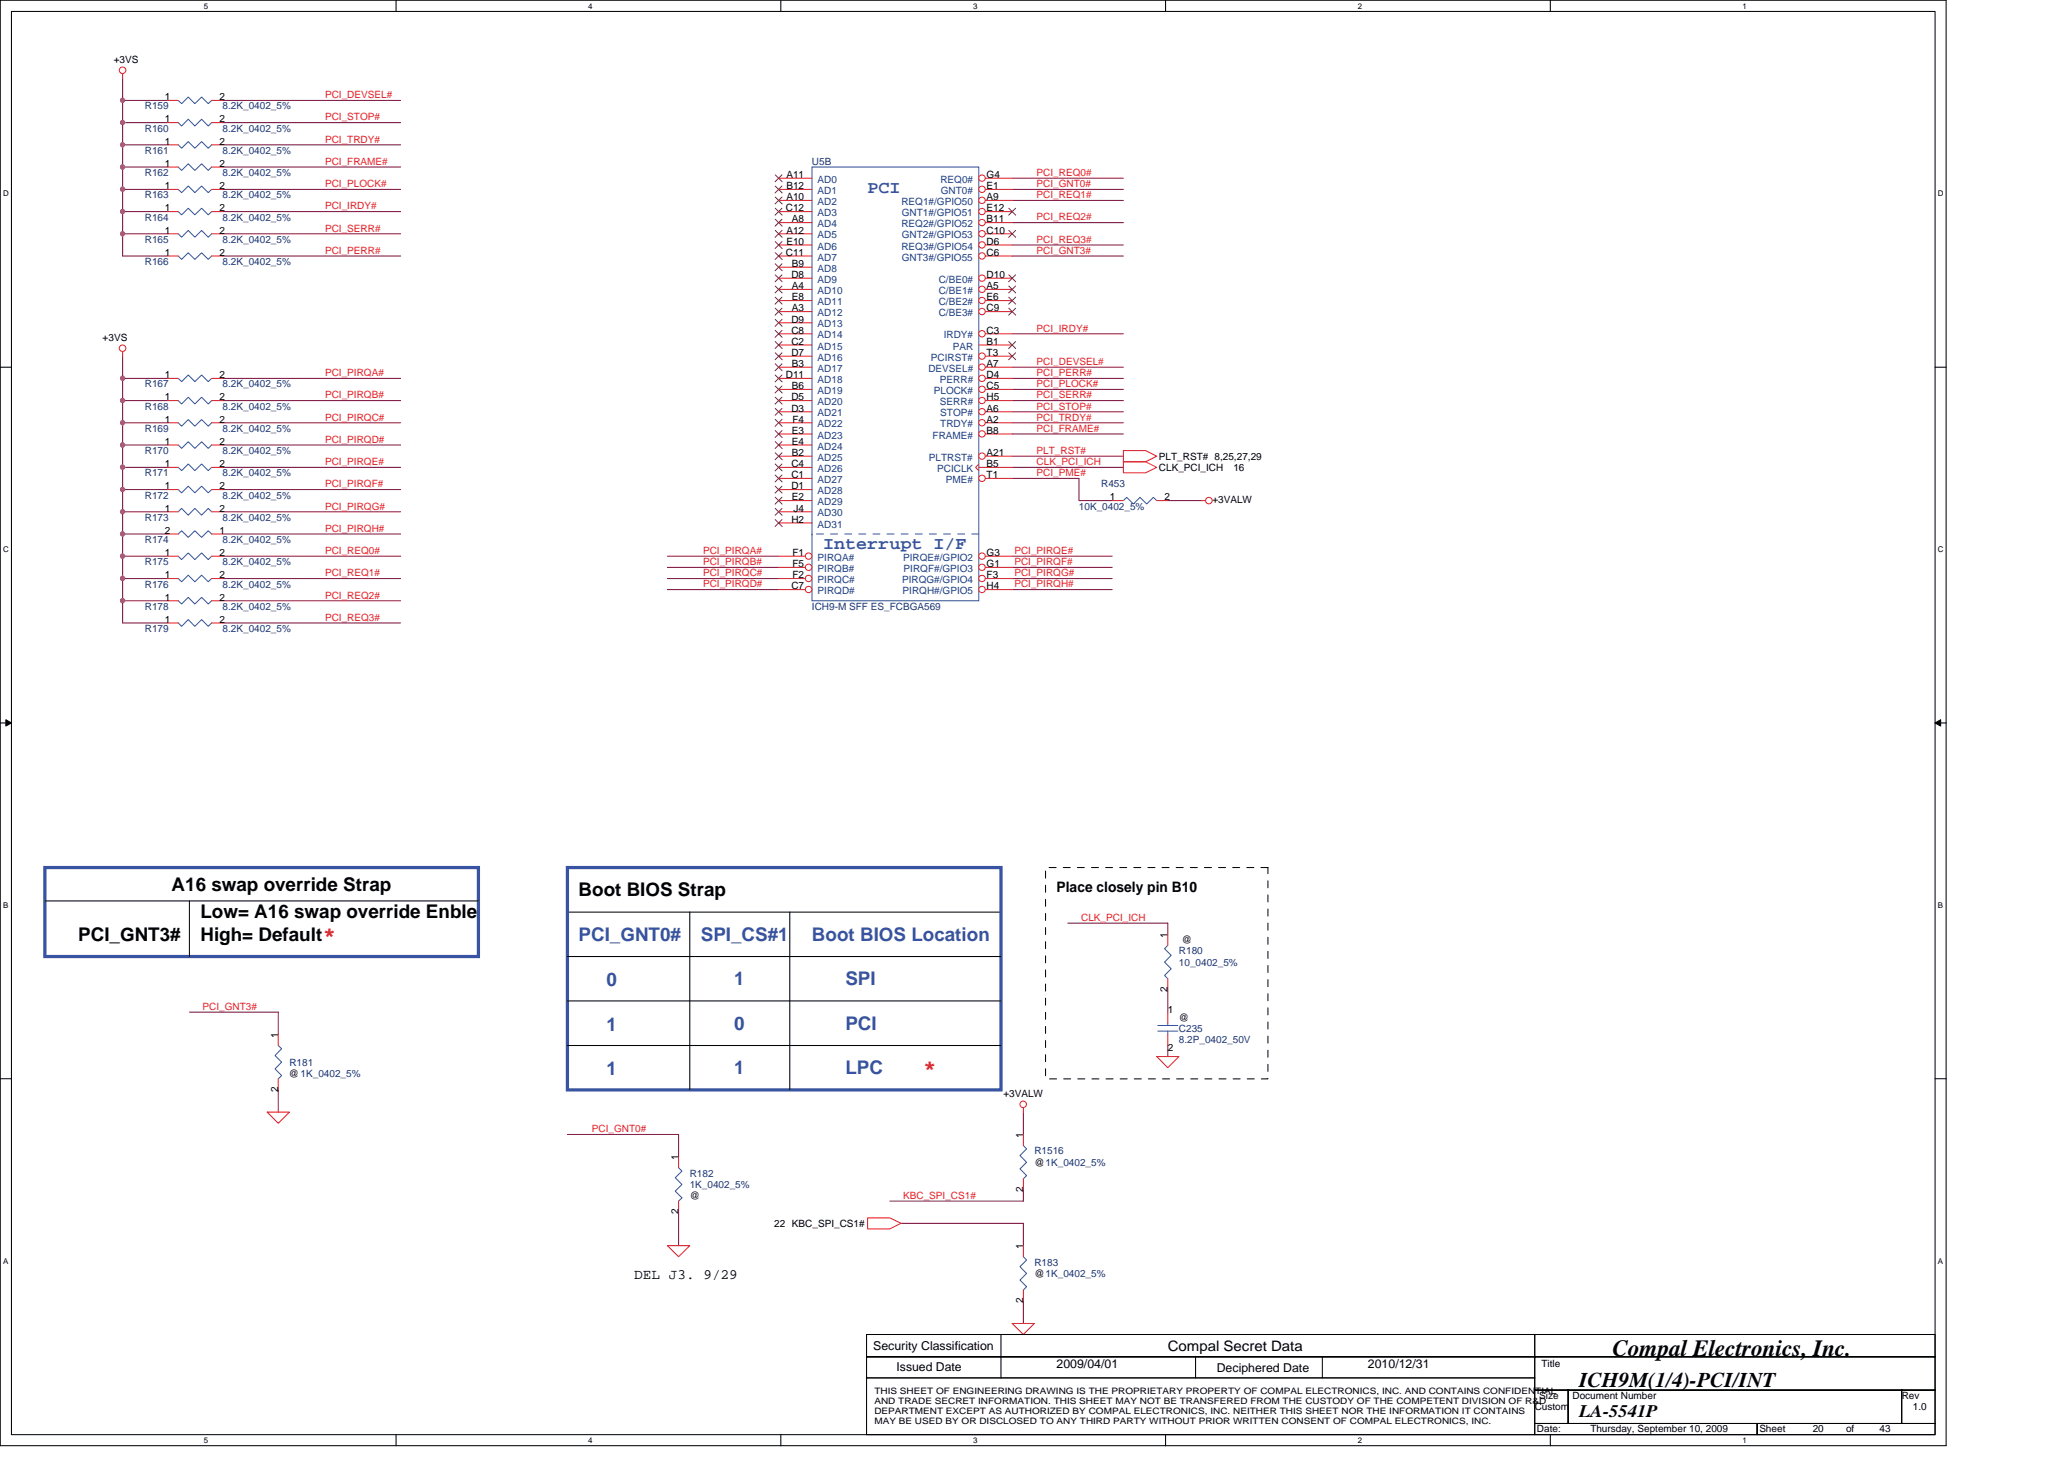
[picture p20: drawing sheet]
<svg xmlns="http://www.w3.org/2000/svg" width="297mm" height="210mm" viewBox="0 0 297 210" stroke-linecap="round" stroke-linejoin="round" font-family="sans-serif">
<defs><g id="words">
<text font-size="3.3" fill="#010202" x="232.1" y="195.1">Compal Electronics, Inc.</text>
<g font-size="3.2" fill="#ed2024">
<text x="46.5" y="135.5">*</text>
<text x="132.9" y="154.7">*</text>
</g>
<text font-size="3" fill="#010202" x="227.3" y="199.6">ICH9M(1/4)-PCI/INT</text>
<g font-size="2.7" fill="#010202">
<text x="24.7" y="128.2">A16 swap override Strap</text>
<text x="83.3" y="129">Boot BIOS Strap</text>
<text x="11.3" y="135.4">PCI_GNT3#</text>
<text x="28.8" y="132.2">Low= A16 swap override Enble</text>
<text x="28.8" y="135.4">High= Default</text>
</g>
<g font-size="2.7" fill="#3953a4">
<text x="83.3" y="135.4">PCI_GNT0#</text>
<text x="100.9" y="135.4">SPI_CS#1</text>
<text x="116.9" y="135.4">Boot BIOS Location</text>
<text x="87.3" y="141.9">0</text>
<text x="105.7" y="141.8">1</text>
<text x="121.7" y="141.8">SPI</text>
<text x="87.3" y="148.4">1</text>
<text x="105.7" y="148.2">0</text>
<text x="121.7" y="148.2">PCI</text>
<text x="87.3" y="154.7">1</text>
<text x="105.7" y="154.6">1</text>
<text x="121.7" y="154.6">LPC</text>
</g>
<g font-size="2.5" fill="#3953a4">
<text x="124.9" y="27.8">PCI</text>
<text x="118.5" y="79">Interrupt I/F</text>
</g>
<text font-size="2.5" fill="#010202" x="227.3" y="204">LA-5541P</text>
<g font-size="2.1" fill="#010202">
<text x="152.1" y="128.4">Place closely pin B10</text>
<text x="91.3" y="184.1">DEL J3. 9/29</text>
<text x="168.1" y="194.4">Compal Secret Data</text>
</g>
<g font-size="1.8" fill="#010202">
<text x="125.7" y="194.3">Security Classification</text>
<text x="129" y="197.3">Issued Date</text>
<text x="152.1" y="196.8">2009/04/01</text>
<text x="175.1" y="197.5">Deciphered Date</text>
<text x="196.9" y="196.8">2010/12/31</text>
</g>
<g font-size="1.4" fill="#010202">
<text x="16.4" y="9">+3VS</text>
<text x="23.7" y="17.6">1</text>
<text x="23.7" y="14.4">1</text>
<text x="31.6" y="17.6">2</text>
<text x="31.6" y="14.4">2</text>
<text x="23.7" y="20.8">1</text>
<text x="31.6" y="20.8">2</text>
<text x="23.7" y="24">1</text>
<text x="23.7" y="27.2">1</text>
<text x="31.6" y="24">2</text>
<text x="31.6" y="27.2">2</text>
<text x="113.2" y="25.6">A11</text>
<text x="113.2" y="27.2">B12</text>
<text x="113.2" y="28.8">A10</text>
<text x="142" y="25.6">G4</text>
<text x="142" y="27.2">E1</text>
<text x="142" y="28.8">A9</text>
<text x="23.7" y="33.6">1</text>
<text x="23.7" y="30.4">1</text>
<text x="31.6" y="33.6">2</text>
<text x="31.6" y="30.4">2</text>
<text x="113.1" y="30.4">C12</text>
<text x="113.2" y="33.6">A12</text>
<text x="113.2" y="35.2">E10</text>
<text x="114" y="32">A8</text>
<text x="142" y="30.4">E12</text>
<text x="142" y="33.6">C10</text>
<text x="142" y="32">B11</text>
<text x="142" y="35.2">D6</text>
<text x="23.7" y="36.8">1</text>
<text x="31.6" y="36.8">2</text>
<text x="113.1" y="36.8">C11</text>
<text x="113.9" y="40">D8</text>
<text x="114" y="38.4">B9</text>
<text x="114" y="41.6">A4</text>
<text x="142" y="36.8">C6</text>
<text x="142" y="40">D10</text>
<text x="142" y="41.6">A5</text>
<text x="113.9" y="46.4">D9</text>
<text x="114" y="43.2">E8</text>
<text x="114" y="44.8">A3</text>
<text x="142" y="43.2">E6</text>
<text x="142" y="44.8">C9</text>
<text x="14.8" y="49">+3VS</text>
<text x="113.9" y="48">C8</text>
<text x="113.9" y="49.6">C2</text>
<text x="113.9" y="51.2">D7</text>
<text x="114" y="52.8">B3</text>
<text x="142" y="51.2">T3</text>
<text x="142" y="52.8">A7</text>
<text x="142" y="48">C3</text>
<text x="142" y="49.6">B1</text>
<text x="23.7" y="54.4">1</text>
<text x="23.7" y="57.6">1</text>
<text x="31.6" y="54.4">2</text>
<text x="31.6" y="57.6">2</text>
<text x="113.1" y="54.4">D11</text>
<text x="113.9" y="57.6">D5</text>
<text x="113.9" y="59.2">D3</text>
<text x="114" y="56">B6</text>
<text x="142" y="59.2">A6</text>
<text x="142" y="54.4">D4</text>
<text x="142" y="57.6">H5</text>
<text x="142" y="56">C5</text>
<text x="23.7" y="64">1</text>
<text x="23.7" y="60.8">1</text>
<text x="31.6" y="64">2</text>
<text x="31.6" y="60.8">2</text>
<text x="114" y="62.4">E3</text>
<text x="114" y="64">E4</text>
<text x="114" y="65.6">B2</text>
<text x="114" y="60.8">F4</text>
<text x="142" y="60.8">A2</text>
<text x="142" y="62.4">B8</text>
<text x="142" y="65.6">A21</text>
<text x="23.7" y="67.2">1</text>
<text x="23.7" y="70.4">1</text>
<text x="31.6" y="67.2">2</text>
<text x="31.6" y="70.4">2</text>
<text x="113.9" y="67.2">C4</text>
<text x="113.9" y="68.8">C1</text>
<text x="113.9" y="70.4">D1</text>
<text x="142" y="67.2">B5</text>
<text x="142" y="68.8">T1</text>
<text x="166.8" y="67.8">CLK_PCI_ICH</text>
<text x="166.8" y="66.1">PLT_RST# 8,25,27,29</text>
<text x="177.5" y="67.8">16</text>
<text x="23.7" y="73.6">1</text>
<text x="23.7" y="76.8">2</text>
<text x="31.6" y="73.6">2</text>
<text x="31.6" y="76.8">1</text>
<text x="113.9" y="75.2">H2</text>
<text x="114" y="72">E2</text>
<text x="114.2" y="73.6">J4</text>
<text x="159.7" y="72">1</text>
<text x="167.6" y="72">2</text>
<text x="174.5" y="72.4">+3VALW</text>
<text x="23.7" y="80">1</text>
<text x="23.7" y="83.2">1</text>
<text x="31.6" y="80">2</text>
<text x="31.6" y="83.2">2</text>
<text x="114" y="80">F1</text>
<text x="114" y="81.6">F5</text>
<text x="114" y="83.2">F2</text>
<text x="142" y="81.6">G1</text>
<text x="142" y="80">G3</text>
<text x="142" y="83.2">F3</text>
<text x="23.7" y="86.4">1</text>
<text x="23.7" y="89.6">1</text>
<text x="31.6" y="86.4">2</text>
<text x="31.6" y="89.6">2</text>
<text x="113.9" y="84.8">C7</text>
<text x="142" y="84.8">H4</text>
<text x="168" y="134.9" transform="rotate(-90 168 134.9)">1</text>
<text x="170.1" y="135.8">@</text>
<text x="168" y="142.8" transform="rotate(-90 168 142.8)">2</text>
<text x="40" y="149.3" transform="rotate(-90 40 149.3)">1</text>
<text x="168.1" y="145.8">1</text>
<text x="169.7" y="147">@</text>
<text x="41.6" y="155">@1K_0402_5%</text>
<text x="168.1" y="151.3">2</text>
<text x="40" y="157.2" transform="rotate(-90 40 157.2)">2</text>
<text x="144.4" y="157.8">+3VALW</text>
<text x="97.6" y="166.9" transform="rotate(-90 97.6 166.9)">1</text>
<text x="147.3" y="163.7" transform="rotate(-90 147.3 163.7)">1</text>
<text x="148.9" y="167.8">@1K_0402_5%</text>
<text x="99.3" y="172.6">@</text>
<text x="147.3" y="171.6" transform="rotate(-90 147.3 171.6)">2</text>
<text x="97.6" y="174.8" transform="rotate(-90 97.6 174.8)">2</text>
<text x="111.4" y="176.6">22 KBC_SPI_CS1#</text>
<text x="147.3" y="179.7" transform="rotate(-90 147.3 179.7)">1</text>
<text x="148.9" y="183.8">@1K_0402_5%</text>
<text x="147.3" y="187.6" transform="rotate(-90 147.3 187.6)">2</text>
<text x="221.8" y="196.7">Title</text>
<text x="220.9" y="203">Custom</text>
<text x="221.5" y="201.4">Size</text>
<text x="226.3" y="201.4">Document Number</text>
<text x="273.7" y="201.4">Rev</text>
<text x="275.3" y="203">1.0</text>
<text x="221.2" y="206.2">Date:</text>
<text x="228.9" y="206.2">Thursday, September 10, 2009</text>
<text x="253.2" y="206.2">Sheet</text>
<text x="260.9" y="206.2">20</text>
<text x="265.7" y="206.2">of</text>
<text x="270.5" y="206.2">43</text>
</g>
<g font-size="1.4" fill="#282973">
<text x="20.8" y="15.7">R159</text>
<text x="32" y="15.7">8.2K_0402_5%</text>
<text x="20.8" y="18.9">R160</text>
<text x="20.8" y="22.1">R161</text>
<text x="32" y="18.9">8.2K_0402_5%</text>
<text x="32" y="22.1">8.2K_0402_5%</text>
<text x="116.9" y="23.7">U5B</text>
<text x="20.8" y="25.3">R162</text>
<text x="20.8" y="28.6">R163</text>
<text x="32" y="25.3">8.2K_0402_5%</text>
<text x="32" y="28.6">8.2K_0402_5%</text>
<text x="20.8" y="34.9">R165</text>
<text x="20.8" y="31.7">R164</text>
<text x="32" y="34.9">8.2K_0402_5%</text>
<text x="32" y="31.7">8.2K_0402_5%</text>
<text x="20.8" y="38.1">R166</text>
<text x="32" y="38.1">8.2K_0402_5%</text>
<text x="20.8" y="55.7">R167</text>
<text x="20.8" y="58.9">R168</text>
<text x="32" y="55.7">8.2K_0402_5%</text>
<text x="32" y="58.9">8.2K_0402_5%</text>
<text x="20.8" y="65.3">R170</text>
<text x="20.8" y="62.1">R169</text>
<text x="32" y="65.3">8.2K_0402_5%</text>
<text x="32" y="62.1">8.2K_0402_5%</text>
<text x="20.8" y="68.6">R171</text>
<text x="20.8" y="71.8">R172</text>
<text x="32" y="68.6">8.2K_0402_5%</text>
<text x="32" y="71.8">8.2K_0402_5%</text>
<text x="158.5" y="70.1">R453</text>
<text x="20.8" y="74.9">R173</text>
<text x="32" y="74.9">8.2K_0402_5%</text>
<text x="155.3" y="73.3">10K_0402_5%</text>
<text x="20.8" y="81.3">R175</text>
<text x="20.8" y="78.1">R174</text>
<text x="32" y="81.3">8.2K_0402_5%</text>
<text x="32" y="78.1">8.2K_0402_5%</text>
<text x="20.8" y="87.8">R178</text>
<text x="20.8" y="84.6">R176</text>
<text x="32" y="87.8">8.2K_0402_5%</text>
<text x="32" y="84.6">8.2K_0402_5%</text>
<text x="116.9" y="87.8">ICH9-M SFF ES_FCBGA569</text>
<text x="20.8" y="90.9">R179</text>
<text x="32" y="90.9">8.2K_0402_5%</text>
<text x="169.7" y="137.3">R180</text>
<text x="169.7" y="139">10_0402_5%</text>
<text x="169.7" y="148.6">C235</text>
<text x="41.7" y="153.3">R181</text>
<text x="169.7" y="150.2">8.2P_0402_50V</text>
<text x="148.9" y="166.2">R1516</text>
<text x="99.3" y="169.4">R182</text>
<text x="99.3" y="171">1K_0402_5%</text>
<text x="148.9" y="182.2">R183</text>
</g>
<g font-size="1.4" fill="#ed2024">
<text x="46.8" y="14.1">PCI_DEVSEL#</text>
<text x="46.8" y="17.3">PCI_STOP#</text>
<text x="46.8" y="20.5">PCI_TRDY#</text>
<text x="46.8" y="23.7">PCI_FRAME#</text>
<text x="46.8" y="26.9">PCI_PLOCK#</text>
<text x="149.2" y="28.5">PCI_REQ1#</text>
<text x="149.2" y="26.9">PCI_GNT0#</text>
<text x="149.2" y="25.3">PCI_REQ0#</text>
<text x="46.8" y="30.1">PCI_IRDY#</text>
<text x="46.8" y="33.3">PCI_SERR#</text>
<text x="149.2" y="34.9">PCI_REQ3#</text>
<text x="149.2" y="31.7">PCI_REQ2#</text>
<text x="46.8" y="36.5">PCI_PERR#</text>
<text x="149.2" y="36.5">PCI_GNT3#</text>
<text x="149.2" y="47.7">PCI_IRDY#</text>
<text x="149.2" y="52.5">PCI_DEVSEL#</text>
<text x="46.8" y="54.1">PCI_PIRQA#</text>
<text x="46.8" y="57.3">PCI_PIRQB#</text>
<text x="149.2" y="57.3">PCI_SERR#</text>
<text x="149.2" y="58.9">PCI_STOP#</text>
<text x="149.2" y="54.1">PCI_PERR#</text>
<text x="149.2" y="55.7">PCI_PLOCK#</text>
<text x="46.8" y="63.7">PCI_PIRQD#</text>
<text x="46.8" y="60.5">PCI_PIRQC#</text>
<text x="149.2" y="65.3">PLT_RST#</text>
<text x="149.2" y="62.1">PCI_FRAME#</text>
<text x="149.2" y="60.5">PCI_TRDY#</text>
<text x="46.8" y="66.9">PCI_PIRQE#</text>
<text x="46.8" y="70.1">PCI_PIRQF#</text>
<text x="149.2" y="66.9">CLK_PCI_ICH</text>
<text x="149.2" y="68.5">PCI_PME#</text>
<text x="46.8" y="73.3">PCI_PIRQG#</text>
<text x="46.8" y="76.5">PCI_PIRQH#</text>
<text x="46.8" y="79.7">PCI_REQ0#</text>
<text x="46.8" y="82.9">PCI_REQ1#</text>
<text x="101.2" y="79.7">PCI_PIRQA#</text>
<text x="101.2" y="81.3">PCI_PIRQB#</text>
<text x="101.2" y="82.9">PCI_PIRQC#</text>
<text x="146" y="82.9">PCI_PIRQG#</text>
<text x="146" y="81.3">PCI_PIRQF#</text>
<text x="146" y="79.7">PCI_PIRQE#</text>
<text x="46.8" y="86.1">PCI_REQ2#</text>
<text x="46.8" y="89.3">PCI_REQ3#</text>
<text x="101.2" y="84.5">PCI_PIRQD#</text>
<text x="146" y="84.5">PCI_PIRQH#</text>
<text x="155.6" y="132.5">CLK_PCI_ICH</text>
<text x="29.2" y="145.3">PCI_GNT3#</text>
<text x="85.2" y="163">PCI_GNT0#</text>
<text x="130" y="172.5">KBC_SPI_CS1#</text>
</g>
<g font-size="1.4" fill="#1d437e">
<text x="117.7" y="26.3">AD0</text>
<text x="117.7" y="27.9">AD1</text>
<text x="117.7" y="29.5">AD2</text>
<text x="129.7" y="29.5">REQ1#/GPIO50</text>
<text x="135.3" y="26.3">REQ0#</text>
<text x="135.4" y="27.9">GNT0#</text>
<text x="117.7" y="31.1">AD3</text>
<text x="117.7" y="32.7">AD4</text>
<text x="117.7" y="34.3">AD5</text>
<text x="117.7" y="35.9">AD6</text>
<text x="129.7" y="32.7">REQ2#/GPIO52</text>
<text x="129.7" y="35.9">REQ3#/GPIO54</text>
<text x="129.8" y="31.1">GNT1#/GPIO51</text>
<text x="129.8" y="34.3">GNT2#/GPIO53</text>
<text x="117.7" y="37.5">AD7</text>
<text x="117.7" y="39.1">AD8</text>
<text x="117.7" y="40.7">AD9</text>
<text x="129.8" y="37.5">GNT3#/GPIO55</text>
<text x="135.1" y="40.7">C/BE0#</text>
<text x="117.7" y="42.3">AD10</text>
<text x="117.7" y="43.9">AD11</text>
<text x="117.7" y="45.5">AD12</text>
<text x="117.7" y="47.1">AD13</text>
<text x="135.1" y="42.3">C/BE1#</text>
<text x="135.1" y="43.9">C/BE2#</text>
<text x="135.1" y="45.5">C/BE3#</text>
<text x="117.7" y="48.7">AD14</text>
<text x="117.7" y="50.3">AD15</text>
<text x="117.7" y="51.9">AD16</text>
<text x="117.7" y="53.5">AD17</text>
<text x="133.6" y="53.5">DEVSEL#</text>
<text x="134" y="51.9">PCIRST#</text>
<text x="135.8" y="48.7">IRDY#</text>
<text x="137.1" y="50.3">PAR</text>
<text x="117.7" y="55.1">AD18</text>
<text x="117.7" y="56.7">AD19</text>
<text x="117.7" y="58.3">AD20</text>
<text x="117.7" y="59.9">AD21</text>
<text x="134.4" y="56.7">PLOCK#</text>
<text x="135.3" y="55.1">PERR#</text>
<text x="135.3" y="58.3">SERR#</text>
<text x="135.3" y="59.9">STOP#</text>
<text x="117.7" y="61.5">AD22</text>
<text x="117.7" y="63.1">AD23</text>
<text x="117.7" y="64.7">AD24</text>
<text x="134.2" y="63.1">FRAME#</text>
<text x="135.3" y="61.5">TRDY#</text>
<text x="117.7" y="66.3">AD25</text>
<text x="117.7" y="67.9">AD26</text>
<text x="117.7" y="69.5">AD27</text>
<text x="117.7" y="71.1">AD28</text>
<text x="133.7" y="66.3">PLTRST#</text>
<text x="134.9" y="67.9">PCICLK</text>
<text x="136.1" y="69.5">PME#</text>
<text x="117.7" y="72.7">AD29</text>
<text x="117.7" y="74.3">AD30</text>
<text x="117.7" y="75.9">AD31</text>
<text x="117.7" y="80.7">PIRQA#</text>
<text x="117.7" y="82.3">PIRQB#</text>
<text x="117.7" y="83.9">PIRQC#</text>
<text x="129.8" y="83.9">PIRQG#/GPIO4</text>
<text x="130" y="80.7">PIRQE#/GPIO2</text>
<text x="130" y="82.3">PIRQF#/GPIO3</text>
<text x="117.7" y="85.5">PIRQD#</text>
<text x="129.9" y="85.5">PIRQH#/GPIO5</text>
</g>
<g font-size="1.3" fill="#010202">
<text x="125.8" y="200.6">THIS SHEET OF ENGINEERING DRAWING IS THE PROPRIETARY PROPERTY OF COMPAL ELECTRONICS, INC. AND CONTAINS CONFIDENTIAL</text>
<text x="125.8" y="202">AND TRADE SECRET INFORMATION. THIS SHEET MAY NOT BE TRANSFERED FROM THE CUSTODY OF THE COMPETENT DIVISION OF R&amp;D</text>
<text x="125.8" y="203.5">DEPARTMENT EXCEPT AS AUTHORIZED BY COMPAL ELECTRONICS, INC. NEITHER THIS SHEET NOR THE INFORMATION IT CONTAINS</text>
<text x="125.8" y="205">MAY BE USED BY OR DISCLOSED TO ANY THIRD PARTY WITHOUT PRIOR WRITTEN CONSENT OF COMPAL ELECTRONICS, INC.</text>
</g>
<g font-size="1.1" fill="#010202">
<text x="29.3" y="1.2">5</text>
<text x="84.7" y="1.2">4</text>
<text x="140" y="1.2">3</text>
<text x="195.4" y="1.2">2</text>
<text x="250.8" y="1.2">1</text>
<text x=".4" y="28.3">D</text>
<text x="278.9" y="28.3">D</text>
<text x=".4" y="79.5">C</text>
<text x="278.9" y="79.5">C</text>
<text x=".4" y="130.7">B</text>
<text x="278.9" y="130.7">B</text>
<text x=".4" y="181.9">A</text>
<text x="278.9" y="181.9">A</text>
<text x="29.3" y="207.7">5</text>
<text x="84.7" y="207.7">4</text>
<text x="140" y="207.7">3</text>
<text x="195.4" y="207.7">2</text>
<text x="250.8" y="207.7">1</text>
</g>
</g></defs>
<path d="M0 0h280.1v208.1h-280.1zM1.6 1.6h276.9v204.9h-276.9z" fill="none" stroke="#010202" stroke-width=".15"/>
<g fill="#fff">
<path d="M29.3 .2h.6v1.3h-.6z"/>
<path d="M29.3 206.6h.6v1.3h-.6z"/>
</g>
<path d="M57 0v1.6M57 206.5v1.6" fill="none" stroke="#010202" stroke-width=".15"/>
<g fill="#fff">
<path d="M84.7 .2h.6v1.3h-.6z"/>
<path d="M84.7 206.6h.6v1.3h-.6z"/>
</g>
<path d="M112.4 0v1.6M112.4 206.5v1.6" fill="none" stroke="#010202" stroke-width=".15"/>
<g fill="#fff">
<path d="M140 .2h.6v1.3h-.6z"/>
<path d="M140 206.6h.6v1.3h-.6z"/>
</g>
<path d="M167.7 0v1.6M167.7 206.5v1.6" fill="none" stroke="#010202" stroke-width=".15"/>
<g fill="#fff">
<path d="M195.4 .2h.6v1.3h-.6z"/>
<path d="M195.4 206.6h.6v1.3h-.6z"/>
</g>
<path d="M223.1 0v1.6M223.1 206.5v1.6" fill="none" stroke="#010202" stroke-width=".15"/>
<g fill="#fff">
<path d="M250.8 .2h.6v1.3h-.6z"/>
<path d="M250.8 206.6h.6v1.3h-.6z"/>
<path d="M.4 27.2h.8v1.3h-.8z"/>
<path d="M278.9 27.2h.8v1.3h-.8z"/>
<path d="M.4 78.4h.8v1.3h-.8z"/>
<path d="M278.9 78.4h.8v1.3h-.8z"/>
</g>
<path d="M0 52.8h1.6M278.5 52.8h1.6" fill="none" stroke="#010202" stroke-width=".15"/>
<g fill="#fff">
<path d="M.4 129.6h.8v1.3h-.8z"/>
<path d="M278.9 129.6h.7v1.3h-.7z"/>
</g>
<path d="M0 104.1h1.6M278.5 104.1h1.6" fill="none" stroke="#010202" stroke-width=".15"/>
<path d="M.8 103.6l.8 .5-.8 .4z" fill="#010202"/>
<path d="M.8 103.6l.8 .5-.8 .4z" fill="none" stroke="#010202" stroke-width=".14"/>
<path d="M278.5 104.1l.8-.5v.9z" fill="#010202"/>
<path d="M278.5 104.1l.8-.5v.9z" fill="none" stroke="#010202" stroke-width=".14"/>
<g fill="#fff">
<path d="M.4 180.8h.8v1.3h-.8z"/>
<path d="M278.9 180.8h.7v1.3h-.7z"/>
</g>
<path d="M0 155.3h1.6M278.5 155.3h1.6" fill="none" stroke="#010202" stroke-width=".15"/>
<g fill="none" stroke="#7f1542" stroke-width=".15">
<path d="M145.7 35.3h16M145.7 28.8h16M145.7 32h16M145.7 27.3h16M145.7 25.7h16M145.7 57.7h16M145.7 52.8h16M145.7 59.3h16M145.7 48h16M145.7 54.5h16M145.7 56h16M17.6 73.7h6.4"/>
<path d="M32 67.3h25.7M32 73.7h25.7M145.7 65.7h16M145.7 67.3h16M145.7 62.5h16M145.7 60.9h16M153.7 132.9h14.4v1.6M27.3 145.7h12.7v3.2M40 156.9v3.2M168.1 142.5v3.2M168.1 150.5v1.6"/>
</g>
<circle cx="17.6" cy="73.6" r=".31" fill="#b9529f"/>
<circle cx="17.6" cy="73.6" r=".31" fill="none" stroke="#b9529f" stroke-width=".15"/>
<path d="M17.6 33.7v3.1M17.6 70.5v3.2M17.6 76.9h6.4M17.6 64h6.4M32 76.9h25.7" fill="none" stroke="#7f1542" stroke-width=".15"/>
<circle cx="17.6" cy="64" r=".32" fill="#b9529f"/>
<circle cx="17.6" cy="64" r=".32" fill="none" stroke="#b9529f" stroke-width=".15"/>
<path d="M17.6 54.5h6.4" fill="none" stroke="#7f1542" stroke-width=".15"/>
<circle cx="17.6" cy="54.4" r=".31" fill="#b9529f"/>
<circle cx="17.6" cy="54.4" r=".31" fill="none" stroke="#b9529f" stroke-width=".15"/>
<path d="M17.6 57.7h6.4M17.6 64v3.3" fill="none" stroke="#7f1542" stroke-width=".15"/>
<circle cx="17.6" cy="57.6" r=".31" fill="#b9529f"/>
<circle cx="17.6" cy="57.6" r=".31" fill="none" stroke="#b9529f" stroke-width=".15"/>
<path d="M17.6 60.9h6.4" fill="none" stroke="#7f1542" stroke-width=".15"/>
<circle cx="17.6" cy="60.8" r=".31" fill="#b9529f"/>
<circle cx="17.6" cy="60.8" r=".31" fill="none" stroke="#b9529f" stroke-width=".15"/>
<path d="M17.6 57.7v6.3M17.6 73.7v6.3M17.6 67.3h6.4M32 64h25.7M32 86.5h25.7M32 89.7h25.7" fill="none" stroke="#7f1542" stroke-width=".15"/>
<circle cx="17.6" cy="76.8" r=".31" fill="#b9529f"/>
<circle cx="17.6" cy="76.8" r=".31" fill="none" stroke="#b9529f" stroke-width=".15"/>
<path d="M17.6 51.3v6.4M24 80h-6.4v3.3" fill="none" stroke="#7f1542" stroke-width=".15"/>
<circle cx="17.6" cy="80" r=".32" fill="#b9529f"/>
<circle cx="17.6" cy="80" r=".32" fill="none" stroke="#b9529f" stroke-width=".15"/>
<path d="M17.6 24v6.5M17.6 89.7h6.4M17.6 86.5h6.4" fill="none" stroke="#7f1542" stroke-width=".15"/>
<circle cx="17.6" cy="86.4" r=".31" fill="#b9529f"/>
<circle cx="17.6" cy="86.4" r=".31" fill="none" stroke="#b9529f" stroke-width=".15"/>
<path d="M24 83.3h-6.4v3.2" fill="none" stroke="#7f1542" stroke-width=".15"/>
<circle cx="17.6" cy="83.2" r=".32" fill="#b9529f"/>
<circle cx="17.6" cy="83.2" r=".32" fill="none" stroke="#b9529f" stroke-width=".15"/>
<path d="M17.6 17.6h6.4M32 14.5h25.7M32 17.6h25.7M17.6 20.8h6.4M32 20.8h25.7M32 24h25.7M17.6 86.5v3.2" fill="none" stroke="#7f1542" stroke-width=".15"/>
<circle cx="17.6" cy="17.6" r=".31" fill="#b9529f"/>
<circle cx="17.6" cy="17.6" r=".31" fill="none" stroke="#b9529f" stroke-width=".15"/>
<path d="M17.6 20.8v3.2" fill="none" stroke="#7f1542" stroke-width=".15"/>
<circle cx="17.6" cy="20.8" r=".31" fill="#b9529f"/>
<circle cx="17.6" cy="20.8" r=".31" fill="none" stroke="#b9529f" stroke-width=".15"/>
<path d="M17.6 14.5h6.4" fill="none" stroke="#7f1542" stroke-width=".15"/>
<circle cx="17.6" cy="14.4" r=".31" fill="#b9529f"/>
<circle cx="17.6" cy="14.4" r=".31" fill="none" stroke="#b9529f" stroke-width=".15"/>
<path d="M17.6 14.5v3.1M17.6 24h6.4" fill="none" stroke="#7f1542" stroke-width=".15"/>
<circle cx="17.6" cy="24" r=".32" fill="#b9529f"/>
<circle cx="17.6" cy="24" r=".32" fill="none" stroke="#b9529f" stroke-width=".15"/>
<path d="M17.6 27.3h6.4M17.6 36.8h6.4M32 27.3h25.7M32 30.5h25.7M32 36.8h25.7M32 33.7h25.7" fill="none" stroke="#7f1542" stroke-width=".15"/>
<circle cx="17.6" cy="27.2" r=".32" fill="#b9529f"/>
<circle cx="17.6" cy="27.2" r=".32" fill="none" stroke="#b9529f" stroke-width=".15"/>
<path d="M17.6 30.5h6.4" fill="none" stroke="#7f1542" stroke-width=".15"/>
<circle cx="17.6" cy="30.4" r=".31" fill="#b9529f"/>
<circle cx="17.6" cy="30.4" r=".31" fill="none" stroke="#b9529f" stroke-width=".15"/>
<path d="M17.6 30.5v3.2h6.4" fill="none" stroke="#7f1542" stroke-width=".15"/>
<circle cx="17.6" cy="33.6" r=".31" fill="#b9529f"/>
<circle cx="17.6" cy="33.6" r=".31" fill="none" stroke="#b9529f" stroke-width=".15"/>
<path d="M17.6 11.3v3.2M17.6 17.6v3.2M32 54.5h25.7M32 57.7h25.7M17.6 70.5h6.4M32 60.9h25.7M32 70.5h25.7M32 80h25.7M32 83.3h25.7" fill="none" stroke="#7f1542" stroke-width=".15"/>
<circle cx="17.6" cy="70.4" r=".31" fill="#b9529f"/>
<circle cx="17.6" cy="70.4" r=".31" fill="none" stroke="#b9529f" stroke-width=".15"/>
<path d="M17.6 67.3v3.2" fill="none" stroke="#7f1542" stroke-width=".15"/>
<circle cx="17.6" cy="67.2" r=".32" fill="#b9529f"/>
<circle cx="17.6" cy="67.2" r=".32" fill="none" stroke="#b9529f" stroke-width=".15"/>
<g fill="none" stroke="#7f1542" stroke-width=".15">
<path d="M145.7 36.8h16M145.7 68.9h9.6v3.1h4.8M168.1 72h4.8M96.1 83.3h16M96.1 81.7h16M96.1 80h16M96.1 84.9h16M145.7 83.3h14.4M145.7 81.7h14.4M145.7 80h14.4M145.7 84.9h14.4M81.7 163.3h16v3.2"/>
<path d="M97.7 174.5v4.8M129.7 176.1h17.6v3.2M147.3 160.1v3.2M147.3 171.3v1.6h-19.2M147.3 187.3v3.2"/>
</g>
<g fill="none" stroke="#ed2024" stroke-width=".15">
<path d="M17.6 10.6v.7M24 17.6h1.7M24 14.5h1.7M30.5 17.6h1.5M30.5 14.5h1.5M24 33.7h1.7M24 24h1.7M24 27.3h1.7M24 30.5h1.7M24 36.8h1.7M24 20.8h1.7M30.5 33.7h1.5"/>
<path d="M30.5 24h1.5M30.5 27.3h1.5M30.5 30.5h1.5M30.5 36.8h1.5M30.5 20.8h1.5M112.1 33.7h4.8M112.1 27.3h4.8M112.1 30.5h4.8M112.1 36.8h4.8M112.1 25.7h4.8M112.1 28.8h4.8M112.1 32h4.8"/>
<path d="M112.1 35.3h4.8M112.1 38.5h4.8M17.6 50.6v.7M24 54.5h1.7M24 57.7h1.7M30.5 54.5h1.5M30.5 57.7h1.5M112.1 54.5h4.8M112.1 57.7h4.8M112.1 40h4.8M112.1 41.7h4.8M112.1 43.3h4.8"/>
<path d="M112.1 44.8h4.8M112.1 46.5h4.8M112.1 48h4.8M112.1 49.7h4.8M112.1 51.3h4.8M112.1 52.8h4.8M112.1 56h4.8M112.1 59.3h4.8M24 64h1.7M24 60.9h1.7M24 73.7h1.7M24 67.3h1.7"/>
<path d="M24 70.5h1.7M24 76.9h1.7M30.5 64h1.5M30.5 60.9h1.5M30.5 73.7h1.5M30.5 67.3h1.5M30.5 70.5h1.5M30.5 76.9h1.5M112.1 72h4.8M112.1 64h4.8M112.1 60.9h4.8M112.1 73.7h4.8"/>
<path d="M112.1 67.3h4.8M112.1 70.5h4.8M112.1 62.5h4.8M112.1 65.7h4.8M112.1 68.9h4.8M112.1 75.3h4.8M160.1 72h1.6M161.7 66.5h3.2l1.6 .8-1.6 .7h-3.2zM161.7 64.9h3.2l1.6 .8-1.6 .8h-3.2zM166.5 72h1.6M172.9 72h.6M24 86.5h1.7"/>
<path d="M24 89.7h1.7M24 80h1.7M30.5 86.5h1.5M30.5 89.7h1.5M30.5 80h1.5M168.1 134.5v1.6M40 148.9v1.6M40 155.3v1.6M147.3 159.4v.7M166.5 152.1h3.2l-1.6 1.6zM168.1 140.9v1.6M168.1 145.7v1.6"/>
<path d="M168.1 148.9v1.6M38.5 160.1h3.2l-1.7 1.6zM96.1 179.3h3.2l-1.6 1.6zM97.7 166.5v1.6M97.7 172.9v1.6M124.9 175.3h3.2l1.6 .8-1.6 .8h-3.2zM147.3 163.3v1.6M147.3 169.7v1.6M147.3 179.3v1.6M145.7 190.5h3.2l-1.6 1.6zM147.3 185.7v1.6"/>
<circle cx="17.6" cy="10.1" r=".47"/>
<circle cx="17.6" cy="50.1" r=".47"/>
<circle cx="174" cy="72" r=".47"/>
<circle cx="147.2" cy="158.9" r=".47"/>
</g>
<g fill="none" stroke="#010202" stroke-width=".15">
<path d="M6.5 129.7h62.4M27.3 129.7v8M81.7 131.3h62.4M81.7 137.7h62.4M99.3 131.3v25.6M113.7 131.3v25.6M81.7 144.1h62.4M81.7 150.5h62.4M124.7 192.1h96.2v3.2h-96.2zM124.7 195.3h96.2v3h-96.2zM124.7 198.3h96.2v8.2h-96.2zM144.1 192.1v6.2"/>
<path d="M172.1 195.3v3M190.3 195.3v3M220.9 192.1h57.6v3.2h-57.6zM220.9 195.3h57.6v4.8h-57.6zM220.9 204.9h32v1.6h-32zM220.9 200.1h4.8v4.8h-4.8zM225.7 200.1h48v4.8h-48zM252.9 204.9h25.6v1.6h-25.6zM273.7 200.1h4.8v4.8h-4.8z"/>
</g>
<path d="M6.5 124.9h62.4v12.8h-62.4zM81.7 124.9h62.4v32h-62.4z" fill="none" stroke="#3953a4" stroke-width=".47"/>
<path d="M150.5 124.9h32v30.4h-32z" fill="none" stroke="#010202" stroke-width=".14" stroke-dasharray="1 1 1 1 1 1 1 1"/>
<g fill="none" stroke="#3953a4" stroke-width=".15">
<path d="M25.7 17.6l.4 .5 1-.9 .9 .9 1-.9 1 .9 .5-.5M25.7 14.5l.4 .4 1-.9 .9 .9 1-.9 1 .9 .5-.4M25.7 33.7l.4 .4 1-.9 .9 .9 1-.9 1 .9 .5-.4M25.7 24l.4 .5 1-.9 .9 .9 1-.9 1 .9 .5-.5M25.7 27.3l.4 .4 1-.9 .9 .9 1-.9 1 .9 .5-.4M25.7 30.5l.4 .4 1-.9 .9 .9 1-.9 1 .9 .5-.4M25.7 36.8l.4 .5 1-.9 .9 .9 1-.9 1 .9 .5-.5M25.7 20.8l.4 .5 1-.9 .9 .9 1-.9 1 .9 .5-.5M116.9 24h24v62.5h-24zM25.7 54.5l.4 .4 1-.9 .9 .9 1-.9 1 .9 .5-.4M25.7 57.7l.4 .4 1-.9 .9 .9 1-.9 1 .9 .5-.4M25.7 64l.4 .5 1-.9 .9 .9 1-.9 1 .9 .5-.5"/>
<path d="M25.7 60.9l.4 .4 1-.9 .9 .9 1-.9 1 .9 .5-.4M25.7 73.7l.4-.5 1 .9 .9-.9 1 .9 1-.9 .5 .5M25.7 67.3l.4 .4 1-.9 .9 .9 1-.9 1 .9 .5-.4M25.7 70.5l.4 .4 1-.9 .9 .9 1-.9 1 .9 .5-.4M25.7 76.9l.4-.5 1 .9 .9-.9 1 .9 1-.9 .5 .5M161.7 72l.5-.4 .9 .9 1-.9 .9 .9 1-.9 .5 .4M25.7 86.5l.4 .4 1-.9 .9 .9 1-.9 1 .9 .5-.4M25.7 89.7l.4 .4 1-.9 .9 .9 1-.9 1 .9 .5-.4M25.7 80l.4 .5 1-.9 .9 .9 1-.9 1 .9 .5-.5M168.1 136.1l-.5 .4 .9 1-.9 1 .9 .9-.9 1 .5 .5M40 150.5l.5 .4-.9 1 .9 1-.9 .9 .9 1-.5 .5M166.6 148.4h2.9"/>
<path d="M166.6 147.6h2.9M168.1 147.3v.3M168.1 148.4v.5M97.7 168.1l.4 .4-.9 1 .9 1-.9 .9 .9 1-.4 .5M147.3 164.9l.4 .5-.9 .9 .9 1-.9 .9 .9 1-.4 .5M147.3 180.9l.4 .5-.9 .9 .9 1-.9 .9 .9 1-.4 .5"/>
</g>
<path d="M116.9 76.9h.1M140.9 76.9h-24" fill="none" stroke="#fff" stroke-width=".14" stroke-dasharray="1 1 1 1 1 1 1 1"/>
<path d="M116.9 76.9h.1M140.9 76.9h-24" fill="none" stroke="#3953a4" stroke-width=".14" stroke-dasharray="1 1 1 1 1 1 1 1"/>
<g fill="none" stroke="#7f421c" stroke-width=".14">
<path d="M111.6 25.2l1 1M111.6 26.8l1 1M111.6 28.4l1 1M111.6 30l1 1M111.6 31.6l1 1M111.6 33.2l1 1M111.6 34.8l1 1M111.6 36.4l1 1M111.6 38l1 1M111.6 39.6l1 1M112.5 25.2l-1 1M112.5 26.8l-1 1"/>
<path d="M112.5 28.4l-1 1M112.5 30l-1 1M112.5 31.6l-1 1M112.5 33.2l-1 1M112.5 34.8l-1 1M112.5 36.4l-1 1M112.5 38l-1 1M112.5 39.6l-1 1M111.6 41.2l1 1M111.6 42.8l1 1M111.6 44.4l1 1M111.6 46l1 1"/>
<path d="M111.6 47.6l1 1M111.6 49.2l1 1M111.6 50.8l1 1M111.6 52.4l1 1M111.6 54l1 1M111.6 55.6l1 1M111.6 57.2l1 1M111.6 58.8l1 1M112.5 41.2l-1 1M112.5 42.8l-1 1M112.5 44.4l-1 1M112.5 46l-1 1"/>
<path d="M112.5 47.6l-1 1M112.5 49.2l-1 1M112.5 50.8l-1 1M112.5 52.4l-1 1M112.5 54l-1 1M112.5 55.6l-1 1M112.5 57.2l-1 1M112.5 58.8l-1 1M111.6 60.4l1 1M111.6 62l1 1M111.6 63.6l1 1M111.6 65.2l1 1"/>
<path d="M111.6 66.8l1 1M111.6 68.4l1 1M111.6 70l1 1M111.6 71.6l1 1M111.6 73.2l1 1M111.6 74.8l1 1M112.5 60.4l-1 1M112.5 62l-1 1M112.5 63.6l-1 1M112.5 65.2l-1 1M112.5 66.8l-1 1M112.5 68.4l-1 1"/>
<path d="M112.5 70l-1 1M112.5 71.6l-1 1M112.5 73.2l-1 1M112.5 74.8l-1 1"/>
</g>
<circle cx="141.3" cy="25.6" r=".46" fill="#fff"/>
<g fill="none" stroke="#ed2024" stroke-width=".15">
<path d="M141.8 25.7h3.9"/>
<circle cx="141.3" cy="25.6" r=".46"/>
</g>
<circle cx="141.3" cy="27.2" r=".46" fill="#fff"/>
<g fill="none" stroke="#ed2024" stroke-width=".15">
<path d="M141.8 27.3h3.9"/>
<circle cx="141.3" cy="27.2" r=".46"/>
</g>
<circle cx="141.3" cy="28.8" r=".46" fill="#fff"/>
<g fill="none" stroke="#ed2024" stroke-width=".15">
<path d="M141.8 28.8h3.9"/>
<circle cx="141.3" cy="28.8" r=".46"/>
</g>
<circle cx="141.3" cy="30.4" r=".46" fill="#fff"/>
<g fill="none" stroke="#ed2024" stroke-width=".15">
<path d="M141.8 30.5h3.9"/>
<circle cx="141.3" cy="30.4" r=".46"/>
</g>
<path d="M145.2 30l1 1M146.2 30l-1 1" fill="none" stroke="#7f421c" stroke-width=".14"/>
<circle cx="141.3" cy="32" r=".46" fill="#fff"/>
<g fill="none" stroke="#ed2024" stroke-width=".15">
<path d="M141.8 32h3.9"/>
<circle cx="141.3" cy="32" r=".46"/>
</g>
<circle cx="141.3" cy="33.6" r=".46" fill="#fff"/>
<g fill="none" stroke="#ed2024" stroke-width=".15">
<path d="M141.8 33.7h3.9"/>
<circle cx="141.3" cy="33.6" r=".46"/>
</g>
<path d="M145.2 33.2l1 1M146.2 33.2l-1 1" fill="none" stroke="#7f421c" stroke-width=".14"/>
<circle cx="141.3" cy="35.2" r=".46" fill="#fff"/>
<g fill="none" stroke="#ed2024" stroke-width=".15">
<path d="M141.8 35.3h3.9"/>
<circle cx="141.3" cy="35.2" r=".46"/>
</g>
<circle cx="141.3" cy="36.8" r=".46" fill="#fff"/>
<g fill="none" stroke="#ed2024" stroke-width=".15">
<path d="M141.8 36.8h3.9"/>
<circle cx="141.3" cy="36.8" r=".46"/>
</g>
<circle cx="141.3" cy="40" r=".46" fill="#fff"/>
<g fill="none" stroke="#ed2024" stroke-width=".15">
<path d="M141.8 40h3.9"/>
<circle cx="141.3" cy="40" r=".46"/>
</g>
<path d="M145.2 39.6l1 1M146.2 39.6l-1 1" fill="none" stroke="#7f421c" stroke-width=".14"/>
<circle cx="141.3" cy="41.6" r=".46" fill="#fff"/>
<g fill="none" stroke="#ed2024" stroke-width=".15">
<path d="M141.8 41.7h3.9"/>
<circle cx="141.3" cy="41.6" r=".46"/>
</g>
<path d="M145.2 41.2l1 1M146.2 41.2l-1 1" fill="none" stroke="#7f421c" stroke-width=".14"/>
<circle cx="141.3" cy="43.2" r=".46" fill="#fff"/>
<g fill="none" stroke="#ed2024" stroke-width=".15">
<path d="M141.8 43.3h3.9"/>
<circle cx="141.3" cy="43.2" r=".46"/>
</g>
<path d="M145.2 42.8l1 1M146.2 42.8l-1 1" fill="none" stroke="#7f421c" stroke-width=".14"/>
<circle cx="141.3" cy="44.8" r=".46" fill="#fff"/>
<g fill="none" stroke="#ed2024" stroke-width=".15">
<path d="M141.8 44.8h3.9"/>
<circle cx="141.3" cy="44.8" r=".46"/>
</g>
<path d="M145.2 44.4l1 1M146.2 44.4l-1 1" fill="none" stroke="#7f421c" stroke-width=".14"/>
<circle cx="141.3" cy="48" r=".46" fill="#fff"/>
<g fill="none" stroke="#ed2024" stroke-width=".15">
<path d="M140.9 49.7h4.8M141.8 48h3.9"/>
<circle cx="141.3" cy="48" r=".46"/>
</g>
<path d="M145.2 49.2l1 1M146.2 49.2l-1 1" fill="none" stroke="#7f421c" stroke-width=".14"/>
<circle cx="141.3" cy="51.2" r=".46" fill="#fff"/>
<g fill="none" stroke="#ed2024" stroke-width=".15">
<path d="M141.8 51.3h3.9"/>
<circle cx="141.3" cy="51.2" r=".46"/>
</g>
<path d="M145.2 50.8l1 1M146.2 50.8l-1 1" fill="none" stroke="#7f421c" stroke-width=".14"/>
<circle cx="141.3" cy="52.8" r=".46" fill="#fff"/>
<g fill="none" stroke="#ed2024" stroke-width=".15">
<path d="M141.8 52.8h3.9"/>
<circle cx="141.3" cy="52.8" r=".46"/>
</g>
<circle cx="141.3" cy="54.4" r=".46" fill="#fff"/>
<g fill="none" stroke="#ed2024" stroke-width=".15">
<path d="M141.8 54.5h3.9"/>
<circle cx="141.3" cy="54.4" r=".46"/>
</g>
<circle cx="141.3" cy="56" r=".46" fill="#fff"/>
<g fill="none" stroke="#ed2024" stroke-width=".15">
<path d="M141.8 56h3.9"/>
<circle cx="141.3" cy="56" r=".46"/>
</g>
<circle cx="141.3" cy="57.6" r=".46" fill="#fff"/>
<g fill="none" stroke="#ed2024" stroke-width=".15">
<path d="M141.8 57.7h3.9"/>
<circle cx="141.3" cy="57.6" r=".46"/>
</g>
<circle cx="141.3" cy="59.2" r=".46" fill="#fff"/>
<g fill="none" stroke="#ed2024" stroke-width=".15">
<path d="M141.8 59.3h3.9"/>
<circle cx="141.3" cy="59.2" r=".46"/>
</g>
<circle cx="141.3" cy="60.8" r=".46" fill="#fff"/>
<g fill="none" stroke="#ed2024" stroke-width=".15">
<path d="M141.8 60.9h3.9"/>
<circle cx="141.3" cy="60.8" r=".46"/>
</g>
<circle cx="141.3" cy="62.4" r=".46" fill="#fff"/>
<g fill="none" stroke="#ed2024" stroke-width=".15">
<path d="M141.8 62.5h3.9"/>
<circle cx="141.3" cy="62.4" r=".46"/>
</g>
<circle cx="141.3" cy="65.6" r=".46" fill="#fff"/>
<g fill="none" stroke="#ed2024" stroke-width=".15">
<path d="M140.9 66.8l-.5 .5 .5 .4M140.9 67.3h4.8M141.8 65.7h3.9"/>
<circle cx="141.3" cy="65.6" r=".46"/>
</g>
<circle cx="141.3" cy="68.8" r=".46" fill="#fff"/>
<g fill="none" stroke="#ed2024" stroke-width=".15">
<path d="M141.8 68.9h3.9"/>
<circle cx="141.3" cy="68.8" r=".46"/>
</g>
<circle cx="116.4" cy="80" r=".46" fill="#fff"/>
<g fill="none" stroke="#ed2024" stroke-width=".15">
<path d="M112.1 80h3.8"/>
<circle cx="116.4" cy="80" r=".46"/>
</g>
<circle cx="116.4" cy="81.6" r=".46" fill="#fff"/>
<g fill="none" stroke="#ed2024" stroke-width=".15">
<path d="M112.1 81.7h3.8"/>
<circle cx="116.4" cy="81.6" r=".46"/>
</g>
<circle cx="116.4" cy="83.3" r=".46" fill="#fff"/>
<g fill="none" stroke="#ed2024" stroke-width=".15">
<path d="M112.1 83.3h3.8"/>
<circle cx="116.4" cy="83.3" r=".46"/>
</g>
<circle cx="116.4" cy="84.8" r=".46" fill="#fff"/>
<g fill="none" stroke="#ed2024" stroke-width=".15">
<path d="M112.1 84.9h3.8"/>
<circle cx="116.4" cy="84.8" r=".46"/>
</g>
<circle cx="141.3" cy="84.8" r=".46" fill="#fff"/>
<g fill="none" stroke="#ed2024" stroke-width=".15">
<path d="M141.8 84.9h3.9"/>
<circle cx="141.3" cy="84.8" r=".46"/>
</g>
<circle cx="141.3" cy="83.3" r=".46" fill="#fff"/>
<g fill="none" stroke="#ed2024" stroke-width=".15">
<path d="M141.8 83.3h3.9"/>
<circle cx="141.3" cy="83.3" r=".46"/>
</g>
<circle cx="141.3" cy="81.6" r=".46" fill="#fff"/>
<g fill="none" stroke="#ed2024" stroke-width=".15">
<path d="M141.8 81.7h3.9"/>
<circle cx="141.3" cy="81.6" r=".46"/>
</g>
<circle cx="141.3" cy="80" r=".46" fill="#fff"/>
<g fill="none" stroke="#ed2024" stroke-width=".15">
<path d="M24 83.3h1.7M30.5 83.3h1.5M141.8 80h3.9"/>
<circle cx="141.3" cy="80" r=".46"/>
</g>
<path d="M25.7 83.3l.4 .4 1-.9 .9 .9 1-.9 1 .9 .5-.4" fill="none" stroke="#3953a4" stroke-width=".15"/>
<circle cx="17.6" cy="73.6" r=".31" fill="#b9529f"/>
<circle cx="17.6" cy="73.6" r=".31" fill="none" stroke="#b9529f" stroke-width=".15"/>
<circle cx="17.6" cy="64" r=".32" fill="#b9529f"/>
<circle cx="17.6" cy="64" r=".32" fill="none" stroke="#b9529f" stroke-width=".15"/>
<circle cx="17.6" cy="54.4" r=".31" fill="#b9529f"/>
<circle cx="17.6" cy="54.4" r=".31" fill="none" stroke="#b9529f" stroke-width=".15"/>
<circle cx="17.6" cy="57.6" r=".31" fill="#b9529f"/>
<circle cx="17.6" cy="57.6" r=".31" fill="none" stroke="#b9529f" stroke-width=".15"/>
<circle cx="17.6" cy="60.8" r=".31" fill="#b9529f"/>
<circle cx="17.6" cy="60.8" r=".31" fill="none" stroke="#b9529f" stroke-width=".15"/>
<circle cx="17.6" cy="76.8" r=".31" fill="#b9529f"/>
<circle cx="17.6" cy="76.8" r=".31" fill="none" stroke="#b9529f" stroke-width=".15"/>
<circle cx="17.6" cy="80" r=".32" fill="#b9529f"/>
<circle cx="17.6" cy="80" r=".32" fill="none" stroke="#b9529f" stroke-width=".15"/>
<circle cx="17.6" cy="86.4" r=".31" fill="#b9529f"/>
<circle cx="17.6" cy="86.4" r=".31" fill="none" stroke="#b9529f" stroke-width=".15"/>
<circle cx="17.6" cy="83.2" r=".32" fill="#b9529f"/>
<circle cx="17.6" cy="83.2" r=".32" fill="none" stroke="#b9529f" stroke-width=".15"/>
<circle cx="17.6" cy="17.6" r=".31" fill="#b9529f"/>
<circle cx="17.6" cy="17.6" r=".31" fill="none" stroke="#b9529f" stroke-width=".15"/>
<circle cx="17.6" cy="20.8" r=".31" fill="#b9529f"/>
<circle cx="17.6" cy="20.8" r=".31" fill="none" stroke="#b9529f" stroke-width=".15"/>
<circle cx="17.6" cy="14.4" r=".31" fill="#b9529f"/>
<circle cx="17.6" cy="14.4" r=".31" fill="none" stroke="#b9529f" stroke-width=".15"/>
<circle cx="17.6" cy="24" r=".32" fill="#b9529f"/>
<circle cx="17.6" cy="24" r=".32" fill="none" stroke="#b9529f" stroke-width=".15"/>
<circle cx="17.6" cy="27.2" r=".32" fill="#b9529f"/>
<circle cx="17.6" cy="27.2" r=".32" fill="none" stroke="#b9529f" stroke-width=".15"/>
<circle cx="17.6" cy="30.4" r=".31" fill="#b9529f"/>
<circle cx="17.6" cy="30.4" r=".31" fill="none" stroke="#b9529f" stroke-width=".15"/>
<circle cx="17.6" cy="33.6" r=".31" fill="#b9529f"/>
<circle cx="17.6" cy="33.6" r=".31" fill="none" stroke="#b9529f" stroke-width=".15"/>
<circle cx="17.6" cy="70.4" r=".31" fill="#b9529f"/>
<circle cx="17.6" cy="70.4" r=".31" fill="none" stroke="#b9529f" stroke-width=".15"/>
<circle cx="17.6" cy="67.2" r=".32" fill="#b9529f"/>
<circle cx="17.6" cy="67.2" r=".32" fill="none" stroke="#b9529f" stroke-width=".15"/>
<use href="#words"/>
</svg>
